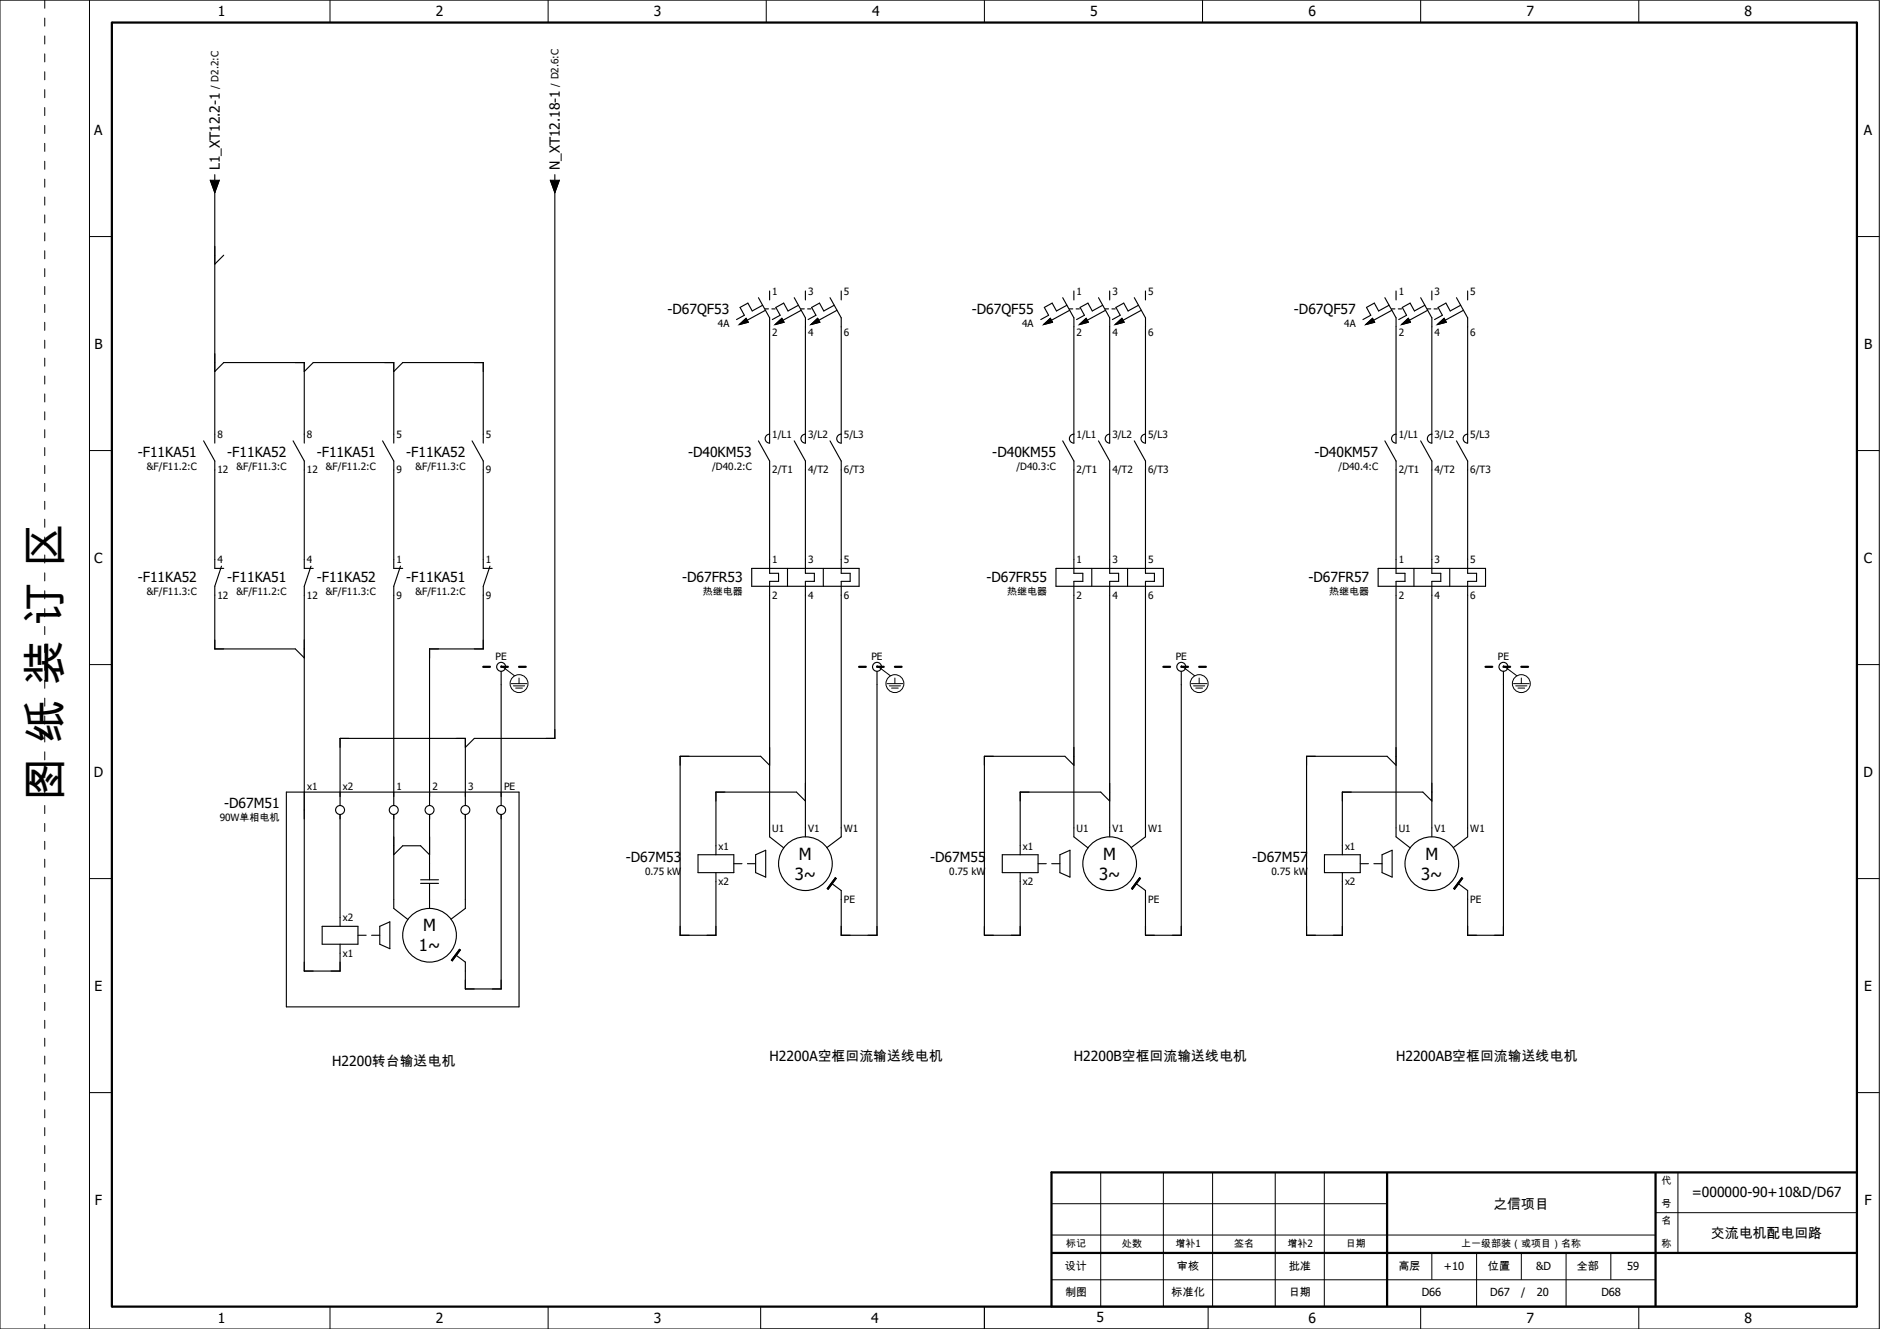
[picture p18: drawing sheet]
<svg xmlns="http://www.w3.org/2000/svg" width="420mm" height="297mm" viewBox="0 0 420 297" stroke-linecap="round" stroke-linejoin="round" font-family="sans-serif">
<defs><g id="words">
<text font-size="9.9" x="13.6" y="179.1" transform="rotate(-90 13.6 179.1)">图 纸 装 订 区</text>
<g font-size="3.7">
<text x="177.6" y="196.6">3~</text>
<text x="178.6" y="192.1">M</text>
<text x="245.6" y="196.6">3~</text>
<text x="246.6" y="192.1">M</text>
<text x="317.6" y="196.6">3~</text>
<text x="318.6" y="192.1">M</text>
<text x="94.6" y="208.1">M</text>
<text x="93.6" y="212.6">1~</text>
</g>
<g font-size="3.1">
<text x="48.7" y="3.7">1</text>
<text x="97.4" y="3.7">2</text>
<text x="146.2" y="3.7">3</text>
<text x="194.9" y="3.7">4</text>
<text x="243.7" y="3.7">5</text>
<text x="292.4" y="3.7">6</text>
<text x="341.2" y="3.7">7</text>
<text x="389.9" y="3.7">8</text>
<text x="21.1" y="30.1">A</text>
<text x="416.6" y="30.1">A</text>
<text x="49.1" y="38" transform="rotate(-90 49.1 38)">L1_XT12.2-1</text>
<text x="125.1" y="38" transform="rotate(-90 125.1 38)">N_XT12.18-1</text>
<text x="149.2" y="70.2">-D67QF53</text>
<text x="217.2" y="70.2">-D67QF55</text>
<text x="289.2" y="70.2">-D67QF57</text>
<text x="21.1" y="77.9">B</text>
<text x="416.6" y="77.9">B</text>
<text x="30.8" y="102.2">-F11KA51</text>
<text x="50.8" y="102.2">-F11KA52</text>
<text x="70.8" y="102.2">-F11KA51</text>
<text x="90.8" y="102.2">-F11KA52</text>
<text x="153.8" y="102.2">-D40KM53</text>
<text x="221.8" y="102.2">-D40KM55</text>
<text x="293.8" y="102.2">-D40KM57</text>
<text x="21.1" y="125.8">C</text>
<text x="416.6" y="125.8">C</text>
<text x="30.8" y="130.2">-F11KA52</text>
<text x="50.8" y="130.2">-F11KA51</text>
<text x="70.8" y="130.2">-F11KA52</text>
<text x="90.8" y="130.2">-F11KA51</text>
<text x="152.4" y="130.2">-D67FR53</text>
<text x="220.4" y="130.2">-D67FR55</text>
<text x="292.4" y="130.2">-D67FR57</text>
<text x="20.9" y="173.6">D</text>
<text x="416.4" y="173.6">D</text>
<text x="50.1" y="180.5">-D67M51</text>
<text x="139.9" y="192.6">-D67M53</text>
<text x="207.9" y="192.6">-D67M55</text>
<text x="279.9" y="192.6">-D67M57</text>
<text x="21.1" y="221.4">E</text>
<text x="416.6" y="221.4">E</text>
<text x="74.2" y="238.2">H2200转台输送电机</text>
<text x="172" y="237">H2200A空框回流输送线电机</text>
<text x="240" y="237">H2200B空框回流输送线电机</text>
<text x="312" y="237">H2200AB空框回流输送线电机</text>
<text x="21.2" y="269.3">F</text>
<text x="378.1" y="267.6">=000000-90+10&amp;D/D67</text>
<text x="416.7" y="269.3">F</text>
<text x="333.8" y="270.2">之信项目</text>
<text x="382.4" y="276.7">交流电机配电回路</text>
<text x="48.7" y="295.7">1</text>
<text x="97.4" y="295.7">2</text>
<text x="146.2" y="295.7">3</text>
<text x="194.7" y="295.6">4</text>
<text x="245" y="295.6">5</text>
<text x="292.4" y="295.7">6</text>
<text x="341.2" y="295.7">7</text>
<text x="389.9" y="295.7">8</text>
</g>
<g font-size="2.5">
<text x="238" y="283.7">设计</text>
<text x="263" y="283.7">审核</text>
<text x="288" y="283.7">批准</text>
<text x="312.5" y="283.7">高层</text>
<text x="322.7" y="283.7">+10</text>
<text x="332.5" y="283.7">位置</text>
<text x="343.3" y="283.7">&amp;D</text>
<text x="352.4" y="283.7">全部</text>
<text x="363.6" y="283.9">59</text>
<text x="238" y="289.7">制图</text>
<text x="261.8" y="289.7">标准化</text>
<text x="288" y="289.7">日期</text>
<text x="317.7" y="289.7">D66</text>
<text x="333" y="289.7">D67</text>
<text x="339.9" y="289.7">/</text>
<text x="343.4" y="289.7">20</text>
<text x="357.9" y="289.7">D68</text>
</g>
<g font-size="2.2">
<text x="48.8" y="19.9" transform="rotate(-90 48.8 19.9)">/ D2.2:C</text>
<text x="124.8" y="19.3" transform="rotate(-90 124.8 19.3)">/ D2.6:C</text>
<text x="172.6" y="65.9">1</text>
<text x="180.6" y="65.9">3</text>
<text x="188.6" y="65.9">5</text>
<text x="240.6" y="65.9">1</text>
<text x="248.6" y="65.9">3</text>
<text x="256.6" y="65.9">5</text>
<text x="312.6" y="65.9">1</text>
<text x="320.6" y="65.9">3</text>
<text x="328.6" y="65.9">5</text>
<text x="160.4" y="73.1">4A</text>
<text x="172.6" y="75.2">2</text>
<text x="180.6" y="75.2">4</text>
<text x="188.6" y="75.2">6</text>
<text x="228.4" y="73.1">4A</text>
<text x="240.6" y="75.2">2</text>
<text x="248.6" y="75.2">4</text>
<text x="256.6" y="75.2">6</text>
<text x="300.4" y="73.1">4A</text>
<text x="312.6" y="75.2">2</text>
<text x="320.6" y="75.2">4</text>
<text x="328.6" y="75.2">6</text>
<text x="48.6" y="97.9">8</text>
<text x="68.6" y="97.9">8</text>
<text x="88.6" y="97.9">5</text>
<text x="108.6" y="97.9">5</text>
<text x="172.6" y="97.9">1/L1</text>
<text x="180.6" y="97.9">3/L2</text>
<text x="188.6" y="97.9">5/L3</text>
<text x="240.6" y="97.9">1/L1</text>
<text x="248.6" y="97.9">3/L2</text>
<text x="256.6" y="97.9">5/L3</text>
<text x="312.6" y="97.9">1/L1</text>
<text x="320.6" y="97.9">3/L2</text>
<text x="328.6" y="97.9">5/L3</text>
<text x="32.8" y="105.1">&amp;F/F11.2:C</text>
<text x="48.6" y="105.8">12</text>
<text x="52.8" y="105.1">&amp;F/F11.3:C</text>
<text x="68.6" y="105.8">12</text>
<text x="72.8" y="105.1">&amp;F/F11.2:C</text>
<text x="88.6" y="105.8">9</text>
<text x="92.8" y="105.1">&amp;F/F11.3:C</text>
<text x="108.6" y="105.8">9</text>
<text x="159.2" y="105.1">/D40.2:C</text>
<text x="172.6" y="105.8">2/T1</text>
<text x="180.6" y="105.8">4/T2</text>
<text x="188.6" y="105.8">6/T3</text>
<text x="227.2" y="105.1">/D40.3:C</text>
<text x="240.6" y="105.8">2/T1</text>
<text x="248.6" y="105.8">4/T2</text>
<text x="256.6" y="105.8">6/T3</text>
<text x="299.2" y="105.1">/D40.4:C</text>
<text x="312.6" y="105.8">2/T1</text>
<text x="320.6" y="105.8">4/T2</text>
<text x="328.6" y="105.8">6/T3</text>
<text x="48.6" y="125.9">4</text>
<text x="68.6" y="125.9">4</text>
<text x="88.6" y="125.9">1</text>
<text x="108.6" y="125.9">1</text>
<text x="172.6" y="125.9">1</text>
<text x="180.6" y="125.9">3</text>
<text x="188.6" y="125.9">5</text>
<text x="240.6" y="125.9">1</text>
<text x="248.6" y="125.9">3</text>
<text x="256.6" y="125.9">5</text>
<text x="312.6" y="125.9">1</text>
<text x="320.6" y="125.9">3</text>
<text x="328.6" y="125.9">5</text>
<text x="32.8" y="133.1">&amp;F/F11.3:C</text>
<text x="48.6" y="133.8">12</text>
<text x="52.8" y="133.1">&amp;F/F11.2:C</text>
<text x="68.6" y="133.8">12</text>
<text x="72.8" y="133.1">&amp;F/F11.3:C</text>
<text x="88.6" y="133.8">9</text>
<text x="92.8" y="133.1">&amp;F/F11.2:C</text>
<text x="108.6" y="133.8">9</text>
<text x="157.1" y="133.1">热继电器</text>
<text x="172.6" y="133.8">2</text>
<text x="180.6" y="133.8">4</text>
<text x="188.6" y="133.8">6</text>
<text x="225.1" y="133.1">热继电器</text>
<text x="240.6" y="133.8">2</text>
<text x="248.6" y="133.8">4</text>
<text x="256.6" y="133.8">6</text>
<text x="297.1" y="133.1">热继电器</text>
<text x="312.6" y="133.8">2</text>
<text x="320.6" y="133.8">4</text>
<text x="328.6" y="133.8">6</text>
<text x="110.8" y="147.5">PE</text>
<text x="194.8" y="147.5">PE</text>
<text x="262.8" y="147.5">PE</text>
<text x="334.8" y="147.5">PE</text>
<text x="68.6" y="176.6">x1</text>
<text x="76.6" y="176.6">x2</text>
<text x="88.6" y="176.6">1</text>
<text x="96.6" y="176.6">2</text>
<text x="104.6" y="176.6">3</text>
<text x="112.6" y="176.6">PE</text>
<text x="49.1" y="183.5">90W单相电机</text>
<text x="172.6" y="185.9">U1</text>
<text x="180.6" y="185.9">V1</text>
<text x="188.6" y="185.9">W1</text>
<text x="240.6" y="185.9">U1</text>
<text x="248.6" y="185.9">V1</text>
<text x="256.6" y="185.9">W1</text>
<text x="312.6" y="185.9">U1</text>
<text x="320.6" y="185.9">V1</text>
<text x="328.6" y="185.9">W1</text>
<text x="160.6" y="189.9">x1</text>
<text x="228.6" y="189.9">x1</text>
<text x="300.6" y="189.9">x1</text>
<text x="144.2" y="195.5">0.75 kW</text>
<text x="160.6" y="197.8">x2</text>
<text x="212.2" y="195.5">0.75 kW</text>
<text x="228.6" y="197.8">x2</text>
<text x="284.2" y="195.5">0.75 kW</text>
<text x="300.6" y="197.8">x2</text>
<text x="188.6" y="201.8">PE</text>
<text x="256.6" y="201.8">PE</text>
<text x="328.6" y="201.8">PE</text>
<text x="76.6" y="205.9">x2</text>
<text x="76.6" y="213.8">x1</text>
<text x="371.3" y="269.9">号</text>
<text x="371.3" y="264.6">代</text>
<text x="371.3" y="273.6">名</text>
<text x="238.3" y="278.6">标记</text>
<text x="250.8" y="278.6">处数</text>
<text x="262.7" y="278.6">增补1</text>
<text x="275.8" y="278.6">签名</text>
<text x="287.7" y="278.6">增补2</text>
<text x="300.8" y="278.6">日期</text>
<text x="326.5" y="278.6">上一级部装（或项目）名称</text>
<text x="371.3" y="278.6">称</text>
</g>
</g></defs>
<path d="M25 5h390v287h-390zM310 262v30M370 262v30M415 262h-180v30M235 280h180" fill="none" stroke="#000" stroke-width=".5"/>
<g fill="none" stroke="#000" stroke-width=".22">
<path d="M0 0h420v297h-420zM20 0v297M73.7 0v5M122.5 0v5M171.3 0v5M220 0v5M268.7 0v5M317.5 0v5M366.2 0v5M20 52.9h5M415 52.9h5M20 100.7h5"/>
<path d="M415 100.7h5M20 148.5h5M112 148.8l3 2.2M114.3 152.8h3.4M114.8 153.3h2.5M115.2 153.8h1.6M116 151.5v1.3M196 148.8l3 2.2M198.3 152.8h3.5M198.8 153.3h2.5M199.3 153.8h1.4M200 151.5v1.3"/>
<path d="M264 148.8l3 2.2M266.3 152.8h3.5M266.7 153.3h2.6M267.3 153.8h1.4M268 151.5v1.3M336 148.8l3 2.2M338.3 152.8h3.5M338.8 153.3h2.5M339.3 153.8h1.5M340 151.5v1.3M415 148.5h5M20 196.4h5"/>
<path d="M415 196.4h5M20 244.2h5M415 244.2h5M235 276h135M235 269h75M246 262v30M260 262v30M271 262v30M285 262v30M296 262v30M370 271h45M375 262v18"/>
<path d="M73.7 292v5M122.5 292v5M170 292v5M220 292v5M235 286h135M270 292v5M317.5 292v5M320 280v6M330 280v12M340 280v6M350 280v12M360 280v6"/>
<path d="M366.2 292v5"/>
<circle cx="116" cy="152.8" r="2"/>
<circle cx="200" cy="152.8" r="2"/>
<circle cx="268" cy="152.8" r="2"/>
<circle cx="340" cy="152.8" r="2"/>
</g>
<path d="M235 292h180" fill="none" stroke="#000" stroke-width=".35"/>
<path d="M10 0v297" fill="none" stroke="#000" stroke-width=".22" stroke-dasharray="1.8 2.2"/>
<g fill="none" stroke="#000" stroke-width=".25">
<path d="M48 39v1.3M124 39v1.3M47 40.3l1 2.7 1-2.7M48 42v57M50 57l-2 2M123 40.3l1 2.7 1-2.7M124 42v123h-18l-2 2M165.2 72.5l1.5-1.4 .5 .9zM169.5 66.5l2.5 4.5v2M170.4 68.2l-2.3 1.3-1-1.8-1.7 1 1 1.8-1.8 .9M171 69h.8M171.1 69.3l-4.1 2.3"/>
<path d="M172 73v26a1 1 0 0 1-1-1 1 1 0 0 1 1-1M172 65v2M172.5 69h.8M173.2 72.5l1.5-1.4 .5 .9zM177.5 66.5l2.5 4.5v28a1 1 0 0 1-1-1 1 1 0 0 1 1-1M178.4 68.2l-2.3 1.3-1-1.8-1.7 1 1 1.8-1.8 .9M179 69h.8M179.1 69.3l-4.1 2.3M180 65v2M180.5 69h.7M181.2 72.5l1.5-1.4 .5 .9zM185.5 66.5l2.5 4.5v28a1 1 0 0 1-1-1 1 1 0 0 1 1-1"/>
<path d="M186.4 68.2l-2.3 1.3-1-1.8-1.7 1 1 1.8-1.8 .9M187.1 69.3l-4.1 2.3M188 65v2M233.2 72.5l1.5-1.4 .5 .9zM237.5 66.5l2.5 4.5v28a1 1 0 0 1-1-1 1 1 0 0 1 1-1M238.4 68.2l-2.3 1.3-1-1.8-1.7 1 1 1.8-1.8 .9M239 69h.8M239.1 69.3l-4.1 2.3M240 65v2M240.5 69h.8M241.2 72.5l1.5-1.4 .5 .9zM245.5 66.5l2.5 4.5v28a1 1 0 0 1-1-1 1 1 0 0 1 1-1"/>
<path d="M246.4 68.2l-2.3 1.3-1-1.8-1.7 1 1 1.8-1.8 .9M247 69h.8M247.1 69.3l-4.1 2.3M248 65v2M248.5 69h.8M249.2 72.5l1.5-1.4 .5 .9zM253.5 66.5l2.5 4.5v28a1 1 0 0 1-1-1 1 1 0 0 1 1-1M254.4 68.2l-2.3 1.3-1-1.8-1.7 1 1 1.8-1.8 .9M255.1 69.3l-4.1 2.3M256 65v2M305.2 72.5l1.5-1.4 .5 .9zM309.5 66.5l2.5 4.5v28a1 1 0 0 1-1-1 1 1 0 0 1 1-1"/>
<path d="M310.4 68.2l-2.3 1.3-1-1.8-1.7 1 1 1.8-1.8 .9M311 69h.8M311.1 69.3l-4.1 2.3M312 65v2M312.5 69h.8M313.2 72.5l1.5-1.4 .5 .9zM317.5 66.5l2.5 4.5v28a1 1 0 0 1-1-1 1 1 0 0 1 1-1M318.4 68.2l-2.3 1.3-1-1.8-1.7 1 1 1.8-1.8 .9M319 69h.8M319.1 69.3l-4.1 2.3M320 65v2M320.5 69h.7"/>
<path d="M321.2 72.5l1.5-1.4 .5 .9zM325.5 66.5l2.5 4.5v28a1 1 0 0 1-1-1 1 1 0 0 1 1-1M326.4 68.2l-2.3 1.3-1-1.8-1.7 1 1 1.8-1.8 .9M327.1 69.3l-4.1 2.3M328 65v2M45.5 98.5l2.5 4.5v24h2M48 83l2-2h18v18M65.5 98.5l2.5 4.5v24h2M68 83l2-2h18v18M85.5 98.5l2.5 4.5v24h2M88 83l2-2h18v18M105.5 98.5l2.5 4.5v24h2"/>
<path d="M169.5 98.5l2.5 4.5M177.5 98.5l2.5 4.5v25.1h2v1.8h-2v57.1M185.5 98.5l2.5 4.5v25.1h2v1.8h-2v57.1l-3.2 2.4M237.5 98.5l2.5 4.5v25.1h2v1.8h-2v57.1l3.2 2.5M245.5 98.5l2.5 4.5v25.1h2v1.8h-2v57.1M253.5 98.5l2.5 4.5v25.1h2v1.8h-2v57.1l-3.2 2.4M309.5 98.5l2.5 4.5v25.1h2v1.8h-2v57.1l3.2 2.5M317.5 98.5l2.5 4.5v25.1h2v1.8h-2v57.1M325.5 98.5l2.5 4.5v25.1h2v1.8h-2v57.1l-3.2 2.4M172 105v23.1h2v1.8h-2v57.1l3.2 2.5M172 103v2M49.5 126.5l-1.5 4.5v14h18l2 2"/>
<path d="M69.5 126.5l-1.5 4.5v86h8v-6M89.5 126.5l-1.5 4.5v49M109.5 126.5l-1.5 4.5v14h-12v35M168 127h24v4h-24zM176 127v4M184 127v4M236 127h24v4h-24zM244 127v4M252 127v4M308 127h24v4h-24zM316 127v4M324 127v4"/>
<path d="M112 150v30M196 150v59h-8v-10l-2.2-1.6M264 150v59h-8v-10l-2.2-1.6M336 150v59h-8v-10l-2.2-1.6M64 177h52v48h-52zM172 171l-2-2h-18v40h8v-14M180 179l-2-2h-18v14M240 171l-2-2h-18v40h8v-14M248 179l-2-2h-18v14M312 171l-2-2h-18v40h8v-14M320 179l-2-2h-18v14M76 180v-15h28v15"/>
<path d="M76 182v25M88 182v21l3.2 2.5M88 191l2-2h4l2 2M94 196.6h4M94 197.4h4M96 182v14.6M96 197.4v5.6M104 182v21l-3.2 2.4M112 182v39h-8v-6l-2.2-1.6M156 191h8v4h-8zM164 193h1.8M167 193h1.9"/>
<path d="M168.9 191l2.2-1v6l-2.2-1zM186.7 196.2l.2 .1-1.8 2.4-.2-.1zM224 191h8v4h-8zM232 193h1.8M235 193h1.9M236.9 191l2.2-1v6l-2.2-1zM254.7 196.2l.2 .1-1.8 2.4-.2-.1zM296 191h8v4h-8zM304 193h1.8M307 193h1.9M308.9 191l2.2-1v6l-2.2-1zM326.7 196.2l.2 .1-1.8 2.4-.2-.1z"/>
<path d="M72 207h8v4h-8zM80 209h1.8M83 209h1.9M84.9 207l2.2-1v6l-2.2-1zM102.7 212.2l.2 .1-1.8 2.4-.2-.1z"/>
<circle cx="112" cy="149" r="1"/>
<circle cx="196" cy="149" r="1"/>
<circle cx="264" cy="149" r="1"/>
<circle cx="336" cy="149" r="1"/>
<circle cx="76" cy="181" r="1"/>
<circle cx="88" cy="181" r="1"/>
<circle cx="96" cy="181" r="1"/>
<circle cx="104" cy="181" r="1"/>
<circle cx="112" cy="181" r="1"/>
<circle cx="180" cy="193" r="6"/>
<circle cx="248" cy="193" r="6"/>
<circle cx="320" cy="193" r="6"/>
<circle cx="96" cy="209" r="6"/>
</g>
<g fill="#000" stroke="#000" stroke-width=".22">
<path d="M47 40.3h2l-1 2.7zM123 40.3h2l-1 2.7zM165.2 72.5l1.5-1.4 .5 .9zM173.2 72.5l1.5-1.4 .5 .9zM181.2 72.5l1.5-1.4 .5 .9zM233.2 72.5l1.5-1.4 .5 .9zM241.2 72.5l1.5-1.4 .5 .9zM249.2 72.5l1.5-1.4 .5 .9zM305.2 72.5l1.5-1.4 .5 .9zM313.2 72.5l1.5-1.4 .5 .9zM321.2 72.5l1.5-1.4 .5 .9zM186.7 196.2l.2 .1-1.8 2.4-.2-.1z"/>
<path d="M254.7 196.2l.2 .1-1.8 2.4-.2-.1zM326.7 196.2l.2 .1-1.8 2.4-.2-.1zM102.7 212.2l.2 .1-1.8 2.4-.2-.1z"/>
</g>
<path d="M108 149h12M192 149h12M260 149h12M332 149h12" fill="none" stroke="#000" stroke-width=".5" stroke-dasharray="1.5 2.5"/>
<use href="#words"/>
</svg>
